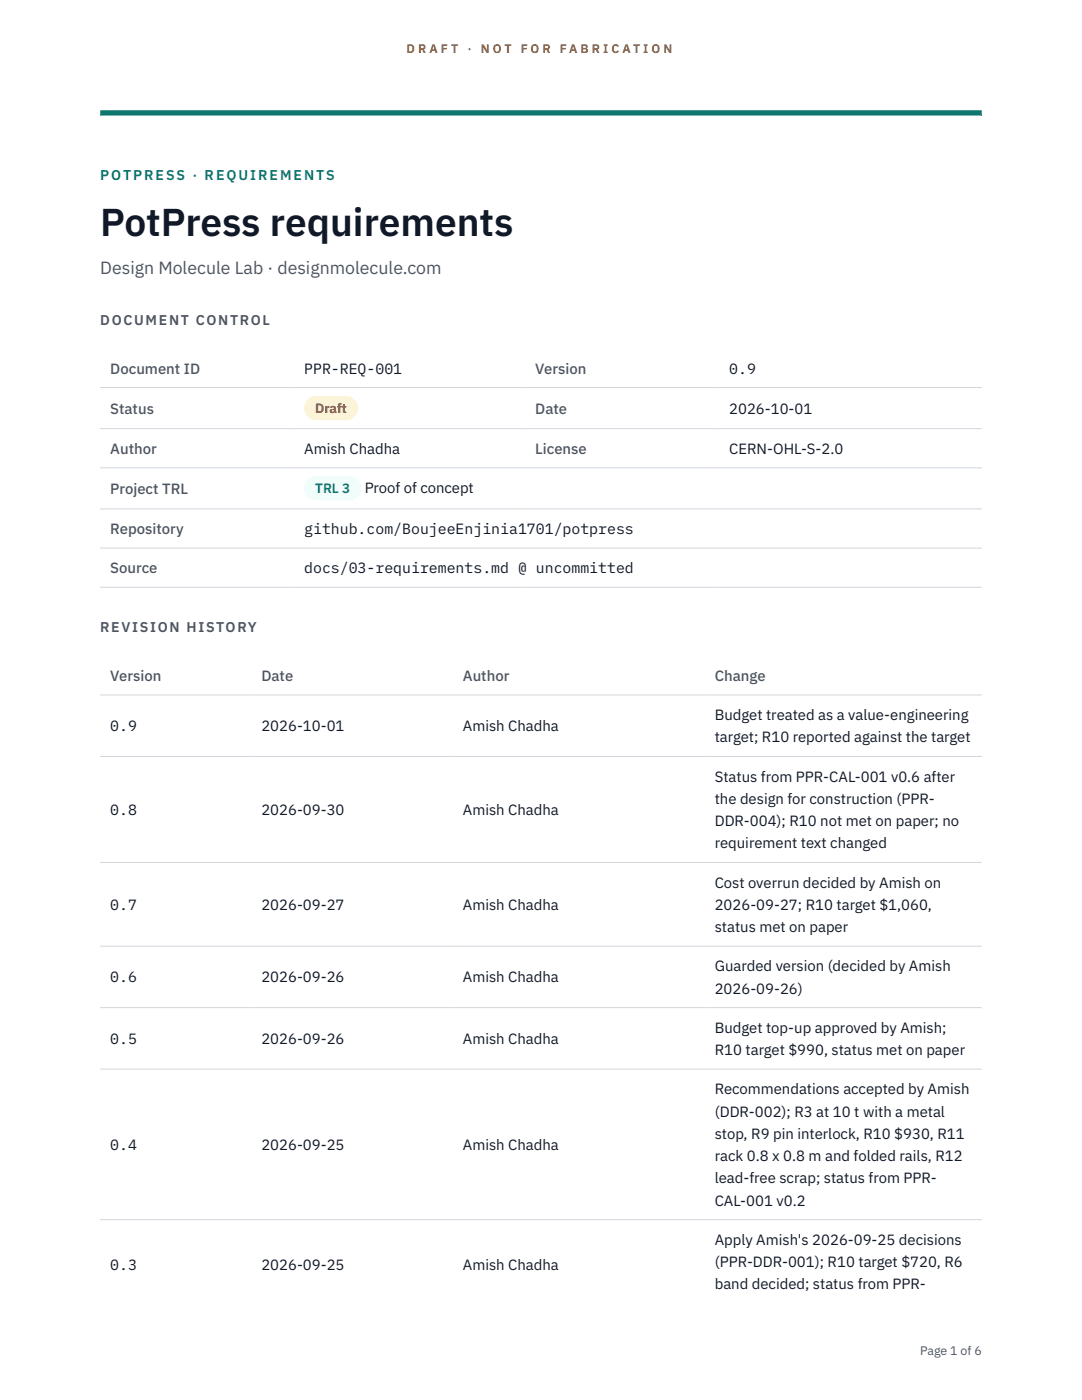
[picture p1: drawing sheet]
<svg xmlns="http://www.w3.org/2000/svg" width="216mm" height="279mm" viewBox="0 0 216 279" stroke-linecap="round" stroke-linejoin="round" font-family="sans-serif">
<defs><g id="words">
<text font-size="7.8" fill="#111827" x="20" y="47.1">PotPress requirements</text>
<text font-size="3.5" fill="#4b5563" x="20" y="54.6">Design Molecule Lab · designmolecule.com</text>
<g font-size="3" fill="#4b5563">
<text x="22" y="74.5">Document ID</text>
<text x="106.8" y="74.5">Version</text>
<text x="22" y="82.6">Status</text>
<text x="106.8" y="82.6">Date</text>
<text x="22" y="90.6">Author</text>
<text x="106.8" y="90.6">License</text>
<text x="22" y="98.6">Project TRL</text>
<text x="22" y="106.6">Repository</text>
<text x="22" y="114.4">Source</text>
<text x="22" y="135.9">Version</text>
<text x="52.2" y="135.9">Date</text>
<text x="92.4" y="135.9">Author</text>
<text x="142.6" y="135.9">Change</text>
</g>
<g font-size="3" fill="#111827">
<text x="60.7" y="74.5">PPR-REQ-001</text>
<text x="145.5" y="74.5">0.9</text>
<text x="145.5" y="82.6">2026-10-01</text>
<text x="60.7" y="90.6">Amish Chadha</text>
<text x="145.5" y="90.6">CERN-OHL-S-2.0</text>
<text x="72.8" y="98.5">Proof of concept</text>
<text x="60.7" y="106.6">github.com/BoujeeEnjinia1701/potpress</text>
<text x="60.7" y="114.4">docs/03-requirements.md @ uncommitted</text>
<text x="142.6" y="143.7">Budget treated as a value-engineering</text>
<text x="22" y="145.9">0.9</text>
<text x="52.2" y="145.9">2026-10-01</text>
<text x="92.4" y="145.9">Amish Chadha</text>
<text x="142.6" y="148.2">target; R10 reported against the target</text>
<text x="142.6" y="156">Status from PPR-CAL-001 v0.6 after</text>
<text x="142.6" y="160.4">the design for construction (PPR-</text>
<text x="22" y="162.7">0.8</text>
<text x="52.2" y="162.7">2026-09-30</text>
<text x="92.4" y="162.7">Amish Chadha</text>
<text x="142.6" y="164.9">DDR-004); R10 not met on paper; no</text>
<text x="142.6" y="169.3">requirement text changed</text>
<text x="142.6" y="177.1">Cost overrun decided by Amish on</text>
<text x="22" y="181.6">0.7</text>
<text x="52.2" y="181.6">2026-09-27</text>
<text x="92.4" y="181.6">Amish Chadha</text>
<text x="142.6" y="181.6">2026-09-27; R10 target $1,060,</text>
<text x="142.6" y="186">status met on paper</text>
<text x="22" y="196.1">0.6</text>
<text x="52.2" y="196.1">2026-09-26</text>
<text x="92.4" y="196.1">Amish Chadha</text>
<text x="142.6" y="193.9">Guarded version (decided by Amish</text>
<text x="142.6" y="198.3">2026-09-26)</text>
<text x="22" y="208.3">0.5</text>
<text x="52.2" y="208.3">2026-09-26</text>
<text x="92.4" y="208.3">Amish Chadha</text>
<text x="142.6" y="206.1">Budget top-up approved by Amish;</text>
<text x="142.6" y="210.6">R10 target $990, status met on paper</text>
<text x="142.6" y="218.4">Recommendations accepted by Amish</text>
<text x="142.6" y="222.8">(DDR-002); R3 at 10 t with a metal</text>
<text x="142.6" y="227.3">stop, R9 pin interlock, R10 $930, R11</text>
<text x="22" y="229.5">0.4</text>
<text x="52.2" y="229.5">2026-09-25</text>
<text x="92.4" y="229.5">Amish Chadha</text>
<text x="142.6" y="231.7">rack 0.8 x 0.8 m and folded rails, R12</text>
<text x="142.6" y="236.2">lead-free scrap; status from PPR-</text>
<text x="142.6" y="240.6">CAL-001 v0.2</text>
<text x="142.6" y="248.4">Apply Amish's 2026-09-25 decisions</text>
<text x="22" y="253.4">0.3</text>
<text x="52.2" y="253.4">2026-09-25</text>
<text x="92.4" y="253.4">Amish Chadha</text>
<text x="142.6" y="252.9">(PPR-DDR-001); R10 target $720, R6</text>
<text x="142.6" y="257.3">band decided; status from PPR-</text>
</g>
<text font-size="2.8" fill="#0f766e" x="20" y="36">POTPRESS · REQUIREMENTS</text>
<g font-size="2.8" fill="#4b5563">
<text x="20" y="64.8">DOCUMENT CONTROL</text>
<text x="20" y="126.2">REVISION HISTORY</text>
</g>
<text font-size="2.7" fill="#92400e" x="62.9" y="82.5">Draft</text>
<text font-size="2.7" fill="#0f766e" x="62.9" y="98.5">TRL 3</text>
<g font-size="2.5" fill="#b45309">
<text x="81.1" y="10.5">D R A F T</text>
<text x="93.3" y="10.5">·</text>
<text x="95.9" y="10.5">N O T</text>
<text x="103.9" y="10.5">F O R</text>
<text x="111.7" y="10.5">F A B R I C A T I O N</text>
</g>
<text font-size="2.5" fill="#4b5563" x="183.6" y="270.3">Page 1 of 6</text>
</g></defs>
<path d="M20 23.1h175.9zM20 22h175.9v1.1h-175.9z" fill-rule="evenodd" fill="#0f766e"/>
<g fill="none" stroke="#d1d5db" stroke-width=".2">
<path d="M20 77.3h175.9M20 85.5h175.9M20 93.4h175.9M20 101.6h175.9M20 109.4h175.9M20 117.2h175.9M20 138.7h175.9M20 151h175.9M20 172.1h175.9M20 188.8h175.9M20 201.1h175.9M20 213.4h175.9"/>
<path d="M20 243.4h175.9"/>
</g>
<path d="M60.7 79h10.7v4.9h-10.7z" fill="#fef3c7"/>
<path d="M60.7 95.1h11.4v4.8h-11.4z" fill="#f0fdfa"/>
<use href="#words"/>
</svg>
